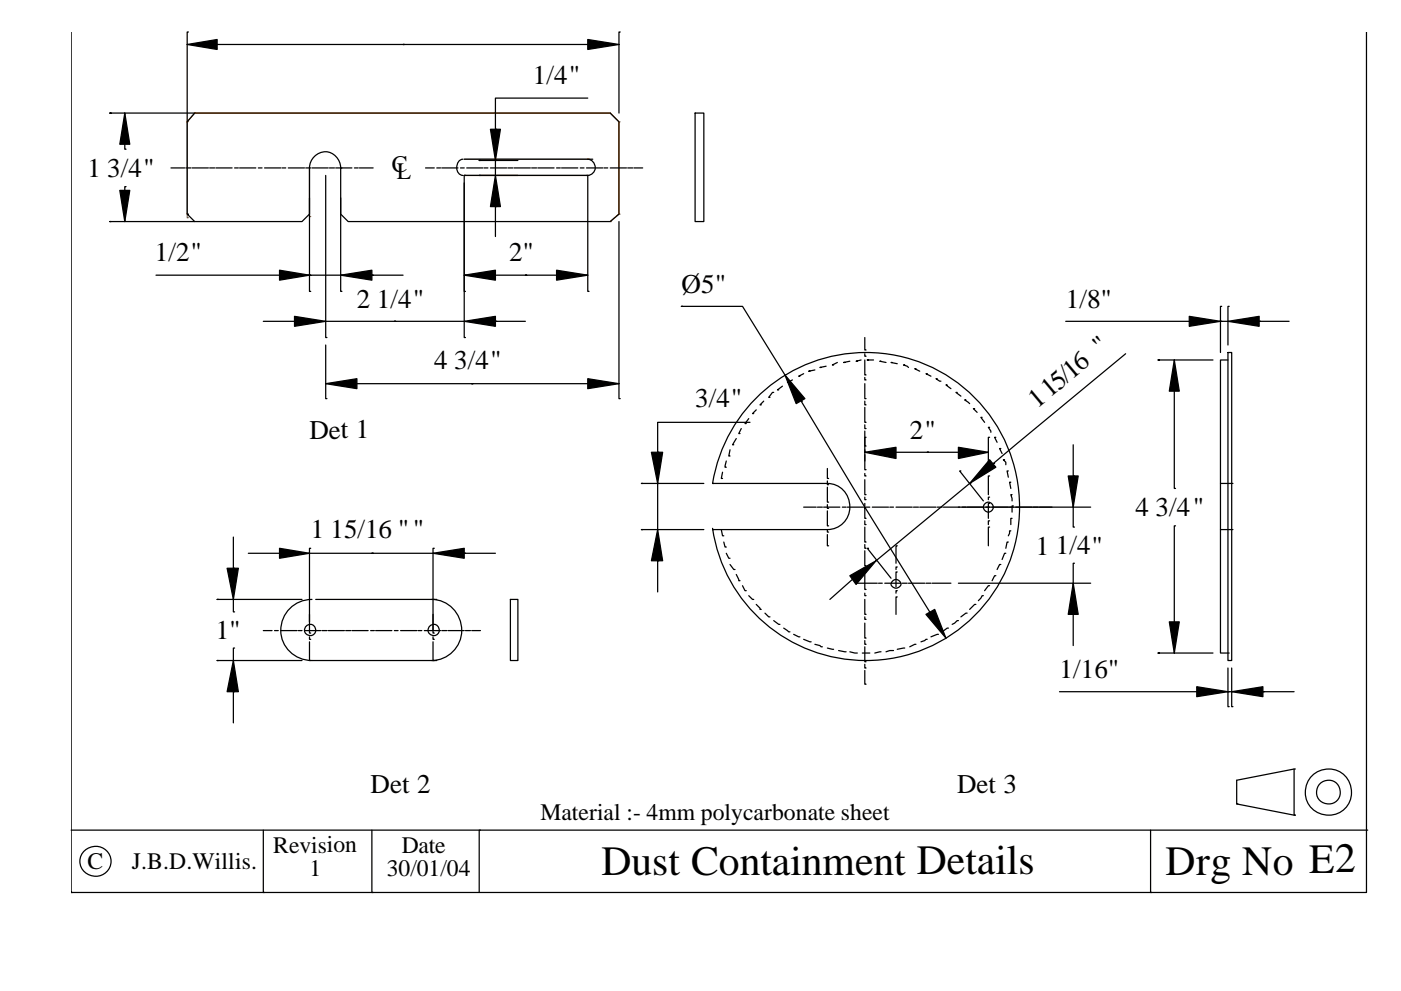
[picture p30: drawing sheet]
<svg xmlns="http://www.w3.org/2000/svg" width="297mm" height="210mm" viewBox="0 0 297 210" stroke-linecap="round" stroke-linejoin="round" font-family="sans-serif">
<defs><g id="words">
<g font-size="8.8">
<text x="127.5" y="185.6">Dust Containment Details</text>
<text x="247.1" y="185.6">Drg No E2</text>
</g>
<g font-size="5.7">
<text x="113" y="17.9">1/4&quot;</text>
<text x="18.5" y="37.5">1 3/4&quot;</text>
<text x="32.8" y="55.5">1/2&quot;</text>
<text x="107.9" y="55.5">2&quot;</text>
<text x="75.7" y="65.3">2 1/4&quot;</text>
<text x="144.5" y="62.1">Ø5&quot;</text>
<text x="226" y="65.3">1/8&quot;</text>
<text x="92.1" y="78.2">4 3/4&quot;</text>
<text x="147.4" y="86.4">3/4&quot;</text>
<text x="219.9" y="86.7" transform="rotate(-40 219.9 86.7)">1 15/16 &quot;</text>
<text x="65.6" y="93">Det 1</text>
<text x="192.9" y="93">2&quot;</text>
<text x="240.8" y="109.4">4 3/4&quot;</text>
<text x="65.9" y="114.2">1 15/16 &quot;&quot;</text>
<text x="219.6" y="117.7">1 1/4&quot;</text>
<text x="45.8" y="135.6">1&quot;</text>
<text x="224.6" y="143.8">1/16&quot;</text>
<text x="78.6" y="168.2">Det 2</text>
<text x="202.9" y="168.2">Det 3</text>
</g>
<g font-size="5">
<text x="83.1" y="36.4">C</text>
<text x="84.1" y="38">L</text>
<text x="114.6" y="174">Material :- 4mm polycarbonate sheet</text>
<text x="18.5" y="184.3">C</text>
<text x="28" y="184.3">J.B.D.Willis.</text>
<text x="57.9" y="180.9">Revision</text>
<text x="65.6" y="185.9">1</text>
<text x="82" y="185.9">30/01/04</text>
<text x="85.2" y="180.9">Date</text>
</g>
</g></defs>
<g fill="none" stroke="#000" stroke-width=".26">
<path d="M15.1 6.7v182.7M39.7 9.4l6.3-1v2.1zM40 6.8h-.3v19M46 9.4h78.6M124.6 8.4l6.6 1-6.6 1.1zM131.5 6.8h-.3v17.2M289.7 6.7v182.7h-274.6M23.5 24h-.2h18M26.5 30.6v1.1h.2M26.5 24l1 6.6h-2.1zM26.7 39.6h-.2v.8M36.2 35.6h3"/>
<path d="M39.4 35.6h1.1M40.7 35.6h3.5M44.4 35.6h1.1M45.8 35.6h3.4M49.7 35.6h.8M50.8 35.6h3.4M54.8 35.6h.8M56.1 35.6h3.4M59.8 35.6h.8M61.1 35.6h3.5M64.8 35.6h1.1M66.1 35.6h3.5"/>
<path d="M69.1 37.2v34.4h.2M69.8 35.6h1.1M71.2 35.6h3.4M72.2 35.6a3.3 3.3 0 0 0-3.3-3.4 3.3 3.3 0 0 0-3.3 3.4v9.8l-1.6 1.6h-22.7l-1.6-1.6h.3M72.5 35.6h-.3v9.8l1.6 1.6h55.6l1.8-1.6v-19.6l-1.8-1.8h-88.1l-1.6 1.8v19.6M75.1 35.6h.8M76.2 35.6h2.9M90.2 35.6h1.9M92.6 35.6h.8M93.7 35.6h3.4M97.6 35.6h.8M98.2 33.8a1.78 1.78 0 0 0-1.4 1.7 1.78 1.78 0 0 0 1.4 1.7"/>
<path d="M98.4 33.8h27.3M98.4 38.8v32.8h.3M98.4 37.2v24.6h.3M98.7 37.2h-.3h26.2v24.6h.3M99 35.6h3.4M101.9 37.2h-.3h8.2M101.9 34h-.3h8.2M102.7 35.6h.8M104 35.6h3.4M104 27.4h2.1l-1.1 6.6zM105 37.2l1.1 6.6h-2.1zM105.3 34h-.3v3.2"/>
<path d="M107.7 35.6h1M109 35.6h3.4M112.7 35.6h1.1M114 35.6h3.5M118 35.6h.8M119.1 35.6h3.4M123 35.6h.8M124.4 35.6h3.4M124.6 33.8a1.72 1.72 0 0 1 1.6 1.8 1.72 1.72 0 0 1-1.8 1.6M124.6 20.8h-19.6v6.6h.3M128.1 35.6h.8M129.4 35.6h3.4"/>
<path d="M133.1 35.6h1M134.4 35.6h1.9M147.4 24h1.8v23h-1.8zM23.5 47h-.2h18M25.4 40.4h2.1l-1 6.6zM33.1 58.4h26.4M59.3 57.3l6.3 1.1-6.3 1zM65.6 42v19.8h.3M65.9 58.4h-.3h6.6M72.2 42v19.8h.3M72.2 58.4l6.6-1.1v2.1zM79.1 58.4h-.3h6.7"/>
<path d="M98.4 58.4l6.6-1.1v2.1zM105 58.4h13M105.3 43.8h-.3v6.4M118 57.3l6.6 1.1-6.6 1zM131.2 47v37.6h.3M55.8 68.2h6.9M62.4 67.1l6.7 1.1-6.7 1zM69.1 68.2h29.3M69.1 73.2v11.4h.2M98.4 68.2l6.6-1.1v2.1zM105.3 68.2h-.3h6.4M144.7 65h-.2h12.9l9 14.6"/>
<path d="M166.4 79.6l4.3 5-1.9 1zM170.4 79.3l-1.1 .5h.3M172.8 78.5l-1.4 .3h.3M175.2 77.7l-1.4 .3h.3M177.5 76.9l-1 .5h.2M180.2 76.6l-1.3 .3h.2M182.6 76.4l-1.1 .2h.3M183.4 71.6v2.7h.2M183.4 75.1v.5h.2M183.4 76.4v3.2h.2M184.1 76.4h-.2h1.3M186.8 76.6h-.3l1.4 .3"/>
<path d="M189.2 76.9h-.3l1.3 .3M191.8 77.4h-.2l.8 .3 .2 .3M194.2 78.2h-.3l1.1 .6M196.6 79.3h-.3l1.1 .5M226 68.2h26.4M238.7 75.1l-28.1 23.2h.3M245.8 76.4h-.3h11.7M249 76.4l1 6.6h-2.1zM252.1 67.1l6.7 1.1-6.7 1zM259 65h-.2v9.8M259 68.2h-.2h1.5M260.3 74.8h.8v65.3h-.8z"/>
<path d="M260.3 76.4h-1.5v62.2h1.8M260.3 68.2l6.7-1.1v2.1zM260.6 65h-.3v8.2M267.2 68.2h-.2h6.3M69.1 81.4l6.6-1.1v2.2zM75.7 81.4h48.9M124.6 80.3l6.6 1.1-6.6 1.1zM138.1 96h2.4l-1.1 6.6zM154 97.8l-.3 1.1v.2h.3M154.8 95.4l-.3 1.3h.3M156.1 93l-.8 1.4h.3M157.2 90.9l-.6 1.1h.3"/>
<path d="M158.7 88.8l-.7 1.1h.2M159 89.6h-19.6v6.4h.3M160.3 87l-.8 .8h.3M161.9 85.1l-.8 .8h.3M164 83.3h-.2l-.8 1h.2M165.9 81.9l-1.1 .8h.3M168 80.6l-1 .5h.2M170.1 85.1h-.2l13.5 22.5 13.7 22.2M175.4 99.4v2.1h.3M183.4 80.1v.5h.2M183.4 81.4v3.2h.2M183.4 85.1v.8h.2"/>
<path d="M183.4 86.4v3.2h.2M183.4 90.1v.8h.2M183.4 91.5v3.1h.2M183.4 95.4v.6h.2M183.4 96.5v3.2h.2M183.4 96l6.6-1.1v2.4zM183.6 92.8h-.2v5M190 96h13.2M198.7 80.3h-.3l.8 .6h.3M200.8 81.7h-.2l1 .8M202.9 83.3h-.2l1 .7M203.2 94.9l6.3 1.1-6.3 1.3z"/>
<path d="M203.7 99.9h-.2l5 6.4M204.8 84.8h-.3l1.1 .8M206.6 86.7h-.2l.8 .8M208.2 88.5h-.2l.8 1.1M209.8 90.7h-.3l.6 .8v.2M209.8 92.8h-.3v6.6M209.8 97.5l1.3 1.6-5.5 3.5zM211.1 92.8h-.2l.5 1M212.2 95.2h-.3l.6 1M213 97.5h-.3l.6 .6v.5M213.8 99.9h-.3l.3 1.3M227.5 94.4v6.6h.3"/>
<path d="M249 83v20.6h.2M49.5 113.9v6.7h.2M52.7 117.4h6.8M59.3 116.3l6.3 1.1-6.3 1zM65.6 117.4h26.2M65.9 116.3h-.3v15.6M91.8 117.4l6.6-1.1v2.1zM92.1 116.3h-.3v17.5M98.7 117.4h-.3h6.6M136.3 112.4h-.3h13.2M136.3 102.6h-.3h13.2M139.4 112.4l1.1 6.6h-2.4z"/>
<path d="M139.7 119h-.3v6.6M139.7 102.6h-.3v9.8M151.1 102.6a32.8 32.8 0 0 1 46.6-24.6 32.8 32.8 0 0 1 9.7 51.8 32.8 32.8 0 0 1-33.7 8.8 32.8 32.8 0 0 1-22.6-26.5M151.3 102.6h-.2h24.3a4.9 4.9 0 0 1 4.8 4.9 4.9 4.9 0 0 1-4.8 4.9M151.3 112.4h-.2h24.3M152.9 112.4l.3 1.3h.3M153.2 100.2l-.3 1.3h.3M153.5 115l.2 1.1h.3M154 117.4l.5 1h.3M154.8 119.8l.8 1h.2M170.4 107.6h2.6M173.3 107.6h1.1"/>
<path d="M174.6 107.6h3.5M175.4 102v.8h.3M175.4 103.4v3.1h.3M175.4 107.1v.8h.3M175.4 108.4v3.2h.3M175.4 112.4v.5h.3M175.4 113.4v2.4h.3M178.6 107.6h.8M179.7 107.6h3.4M183.4 100.5v.5h.2M183.4 101.8v3.2h.2M183.4 105.5v.5h.2"/>
<path d="M183.4 106.8v3.2h.2M183.4 110.5v.8h.2M183.4 111.8v3.2h.2M183.4 115.5v.8h.2M183.4 116.9v3.1h.2M183.6 107.6h.8M184.1 116.3h-.2l5 6.4M184.9 107.6h3.5M188.6 107.6h.8M190 107.6h3.4M190.2 115.8h-.2v3.7M193.7 107.6h1"/>
<path d="M195 107.6h3.4M198.7 107.6h1.1M200 107.6h3.5M203.2 107.6h28M204 107.6h.8M205.1 107.6h3.4M205.8 102.6h-.2l-19.9 16.4M209 107.6h.8M209.8 111.8h-.3v4M209.8 110.5h-.3v.8M209.8 106.8h-.3v3.2M209.8 105.5h-.3v.5"/>
<path d="M209.8 101h-.3v4M210.3 107.6h3.5M212.2 119.8h-.3l-.5 1M213.3 117.4h-.3l-.5 1.3M213.8 115h-.3l-.2 1.3M214 107.6h.8M214.3 112.6h-.3v.6l-.2 .5M214.3 102.3h-.3l.3 1.3M214.6 110h-.3v1.3M214.6 105h-.3l.3 1.3M214.8 107.3h-.2v1.4M215.4 107.6h3.4"/>
<path d="M219.1 107.6h1M220.4 107.6h2.6M226.5 101h2.1l-1.1 6.6zM227.5 107.6v4.2h.3M227.8 119.5h-.3v4.2M249.2 111.6h-.2v20.3M258.8 102.6h2.6M258.8 112.4h2.6M46.3 127.2h-.3h18M48.2 120.6h2.3l-1 6.6zM49.5 127.2v2.6h.2M49.7 137.5h-.2v2.6"/>
<path d="M55.8 133.8h1.9M58.2 133.8h.8M59.5 133.8h3.5M63.2 133.8h.8M64.6 133.8h3.4M65.6 130.4v3.9h.3M65.6 135.1v.5h.3M65.6 136.2v3.9h.3M66.1 127.2a6.5 6.5 0 0 0-6.6 6.5 6.5 6.5 0 0 0 6.6 6.4h26.5M66.9 127.2h25.7M68.3 133.8h1M69.6 133.8h3.4"/>
<path d="M73.3 133.8h1M74.6 133.8h3.5M78.6 133.8h.8M79.6 133.8h3.5M83.6 133.8h.8M84.9 133.8h3.5M88.6 133.8h.8M90 133.8h3.4M91.5 127.2a6.5 6.5 0 0 1 6.4 6.5 6.5 6.5 0 0 1-6.4 6.4M91.8 130.4v3.9h.3M91.8 135.1v.5h.3M91.8 136.2v3.9h.3"/>
<path d="M93.7 133.8h1M95 133.8h3.4M98.7 133.8h1M100 133.8h1.9M108.2 127.2h1.6v12.9h-1.6zM156.1 121.9l.5 1.3h.3M157.4 124.3l.6 1h.2M158.7 126.4l.8 .8h.3M160.3 128.2l.8 .8v.3h.3M162.2 130.1l.8 .8h.2M164 131.7l1.1 .8h.3M166.2 133.3l1 .8h.3"/>
<path d="M168.3 134.6l1.3 .5M170.4 135.6l1.6 .6M172.8 136.7l1.6 .5M175.4 137.5l1.3 .3M177.8 138l1.6 .3M180.2 138.3l1.6 .3M180.2 122.1l5.5-3.1-4.2 5zM181 122.9h-.3l-4.8 4.3M181.8 123.7h4.2M182.8 138.6h1.6M183.4 120.8v.6h.2M183.4 121.9v3.2h.2"/>
<path d="M183.4 125.9v.5h.2M183.4 127.2v3.2h.2M183.4 130.9v.5h.2M183.4 132.2v3.2h.2M183.4 135.9v.8h.2M183.4 137.2v3.2h.2M186.3 123.7h.8M186.8 138.3l-1.3 .3M187.6 123.7h3.4M189.4 123.2a1 1 0 0 1 1.1-.1 1 1 0 0 1 .4 1.1 1.04 1.04 0 0 1-1.2 .6 1.04 1.04 0 0 1-.7-1.1zM189.4 138h-.8l-.7 .3M190.2 126.6h-.2v3.8"/>
<path d="M190.2 125.3h-.2v.6M190.2 121.4h-.2v3.1M190.2 120.3h-.2v.5M191.3 123.7h1.1M191.8 137.5l-1.6 .3M192.6 123.7h3.5M194.2 136.7l-1.3 .5M196.3 123.7h1.1M196.3 130.4l1.9-1.1 2.4 6.1zM196.6 135.6l-1.3 .6M197.6 123.7h4M199 134.6l-1.6 .5"/>
<path d="M201.1 133.3h-.3l-1 .8M203.2 131.7h-.3l-1 .8M203.2 123.7h28M205.1 130.1h-.3l-1.1 .8M206.9 128.2h-.3l-1 1.1M208.5 126.4h-.3l-.8 1M209.8 124.3h-.3l-.7 1M211.1 122.1h-.2l-.6 1.1M227.5 123.7l1.1 6.7h-2.1zM227.8 130.4h-.3v6.6M245.8 138.6h-.3h11.7M247.9 131.9h2.1l-1 6.7z"/>
<path d="M46.3 140.1h-.3h18M49.5 140.1l1 6.7h-2.3zM49.7 146.8h-.2v6.6M183.4 140.9v.8h.2M183.4 142.3v2.9h.2M224.6 146.8h29.4M253.7 145.7l6.6 1.1-6.6 1zM260.3 141.7v8.2h.3M260.6 146.8h-.3h.8M261.1 141.7v8.2h.3M261.1 146.8l6.7-1.1v2.1zM268 146.8h-.2h6.6"/>
<path d="M15.1 176.1h274.9M55.8 176.1v13.3h.3M78.8 176.1v13.3h.3M101.9 176.1h-.3v13.3M243.9 176.1v13.3h.3M274.4 163.2v9.7h.2l-12.4-2.3M274.6 163.2l-12.4 2.3v5.1h.3M15.1 189.4h.2M18 180.5a3.3 3.3 0 0 1 4.6-.1 3.3 3.3 0 0 1 0 4.7 3.3 3.3 0 0 1-4.6-.1 3.1 3.1 0 0 1 0-4.5z"/>
<circle cx="209.6" cy="107.6" r="1.04"/>
<circle cx="65.8" cy="133.7" r="1.18"/>
<circle cx="92" cy="133.7" r="1.18"/>
<circle cx="281.6" cy="168.1" r="2.52"/>
<circle cx="281.6" cy="168.1" r="4.9"/>
</g>
<path d="M39.7 25.8v20.4h.3M41.3 24l-1.6 1.8h.3M41.5 24h-.2h88.1l1.8 1.8h.3M65.6 35.6v10.3h.3M98.4 33.8h26.5M98.4 37.2h26.5M131.2 25.8v19.6h.3M131.2 45.4l-1.8 1.6h.2" fill="none" stroke="#ff7e00" stroke-width=".26"/>
<g fill="#000">
<path d="M39.7 9.4l6.3-1v2.1l-6.3-1.1h6.3z" fill-rule="evenodd"/>
<path d="M124.6 8.4l6.6 1h-6.6h6.6l-6.6 1.1z" fill-rule="evenodd"/>
<path d="M26.5 24l1 6.6h-2.1l1.1-6.6v6.6z" fill-rule="evenodd"/>
<path d="M104 27.4h2.1l-1.1 6.6v-6.6v6.6z" fill-rule="evenodd"/>
<path d="M25.4 40.4h2.1l-1 6.6v-6.6v6.6z" fill-rule="evenodd"/>
<path d="M59.3 57.3l6.3 1.1h-6.3h6.3l-6.3 1z" fill-rule="evenodd"/>
<path d="M72.2 58.4l6.6-1.1v2.1l-6.6-1h6.6z" fill-rule="evenodd"/>
<path d="M98.4 58.4l6.6-1.1v2.1l-6.6-1h6.6z" fill-rule="evenodd"/>
<path d="M105 37.2l1.1 6.6h-2.1l1-6.6v6.6z" fill-rule="evenodd"/>
<path d="M118 57.3l6.6 1.1h-6.6h6.6l-6.6 1z" fill-rule="evenodd"/>
<path d="M62.4 67.1l6.7 1.1h-6.7h6.7l-6.7 1z" fill-rule="evenodd"/>
<path d="M98.4 68.2l6.6-1.1v2.1l-6.6-1h6.6z" fill-rule="evenodd"/>
<path d="M252.1 67.1l6.7 1.1h-6.7h6.7l-6.7 1z" fill-rule="evenodd"/>
<path d="M260.3 68.2l6.7-1.1v2.1l-6.7-1h6.7z" fill-rule="evenodd"/>
<path d="M69.1 81.4l6.6-1.1v2.2l-6.6-1.1h6.6z" fill-rule="evenodd"/>
<path d="M124.6 80.3l6.6 1.1h-6.6h6.6l-6.6 1.1z" fill-rule="evenodd"/>
<path d="M138.1 96h2.4l-1.1 6.6v-6.6v6.6z" fill-rule="evenodd"/>
<path d="M166.4 79.6l4.3 5-1.9 1-2.4-6 3.5 5.5z" fill-rule="evenodd"/>
<path d="M183.4 96l6.6-1.1v2.4l-6.6-1.3h6.6z" fill-rule="evenodd"/>
<path d="M203.2 94.9l6.3 1.1h-6.3h6.3l-6.3 1.3z" fill-rule="evenodd"/>
<path d="M209.8 97.5l1.3 1.6-5.5 3.5 5-4.3-5 4.3z" fill-rule="evenodd"/>
<path d="M249 76.4l1 6.6h-2.1l1.1-6.6v6.6z" fill-rule="evenodd"/>
<path d="M59.3 116.3l6.3 1.1h-6.3h6.3l-6.3 1z" fill-rule="evenodd"/>
<path d="M91.8 117.4l6.6-1.1v2.1l-6.6-1h6.6z" fill-rule="evenodd"/>
<path d="M139.4 112.4l1.1 6.6h-2.4l1.3-6.6v6.6z" fill-rule="evenodd"/>
<path d="M226.5 101h2.1l-1.1 6.6v-6.6v6.6z" fill-rule="evenodd"/>
<path d="M48.2 120.6h2.3l-1 6.6v-6.6v6.6z" fill-rule="evenodd"/>
<path d="M180.2 122.1l5.5-3.1-5 3.9 5-3.9-4.2 5z" fill-rule="evenodd"/>
<path d="M196.3 130.4l1.9-1.1 2.4 6.1-3.5-5.6 3.5 5.6z" fill-rule="evenodd"/>
<path d="M227.5 123.7l1.1 6.7h-2.1l1-6.7v6.7z" fill-rule="evenodd"/>
<path d="M247.9 131.9h2.1l-1 6.7v-6.7v6.7z" fill-rule="evenodd"/>
<path d="M49.5 140.1l1 6.7h-2.3l1.3-6.7v6.7z" fill-rule="evenodd"/>
<path d="M253.7 145.7l6.6 1.1h-6.6h6.6l-6.6 1z" fill-rule="evenodd"/>
<path d="M261.1 146.8l6.7-1.1v2.1l-6.7-1h6.7z" fill-rule="evenodd"/>
</g>
<path d="M183.4 107.6h.2v.3h-.2z" fill="#000"/>
<use href="#words"/>
</svg>
